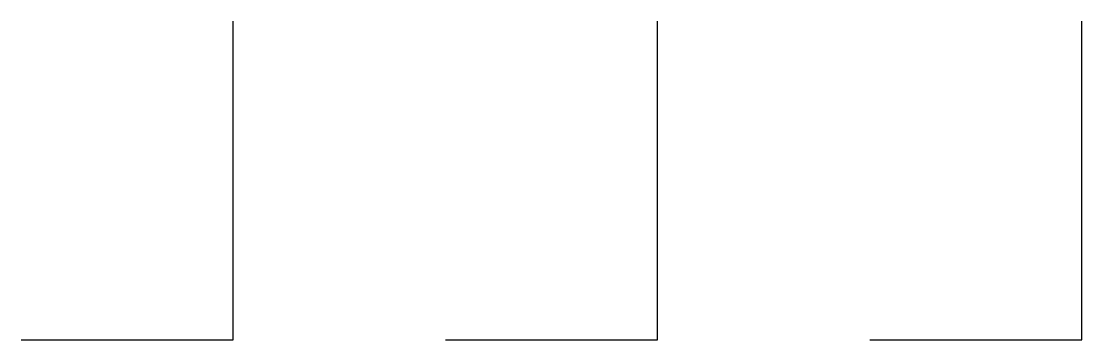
# Model space of a CAD drawing. Header units: metres. Extents: x 0 to 10, y 0 to 3.
import ezdxf

# ---------------------------------------------------------------- set-up
doc = ezdxf.new("R2010")
doc.units = ezdxf.units.M
doc.layers.add('Inside', color=7, linetype='Continuous')

# ---------------------------------------------------------------- blocks, each defined once
blk = doc.blocks.new('Case')
blk.add_line((2, 0, 1), (2, 3))
at = {"layer": 'Inside'}
blk.add_line((0, 0), (2, 0, 1), dxfattribs=at)

msp = doc.modelspace()

# ---------------------------------------------------------------- block references
for name, p in [('Case', (0, 0)), ('case', (4, 0)), ('Case', (8, 0))]:
    msp.add_blockref(name, p)

doc.saveas('drawing.dxf')
